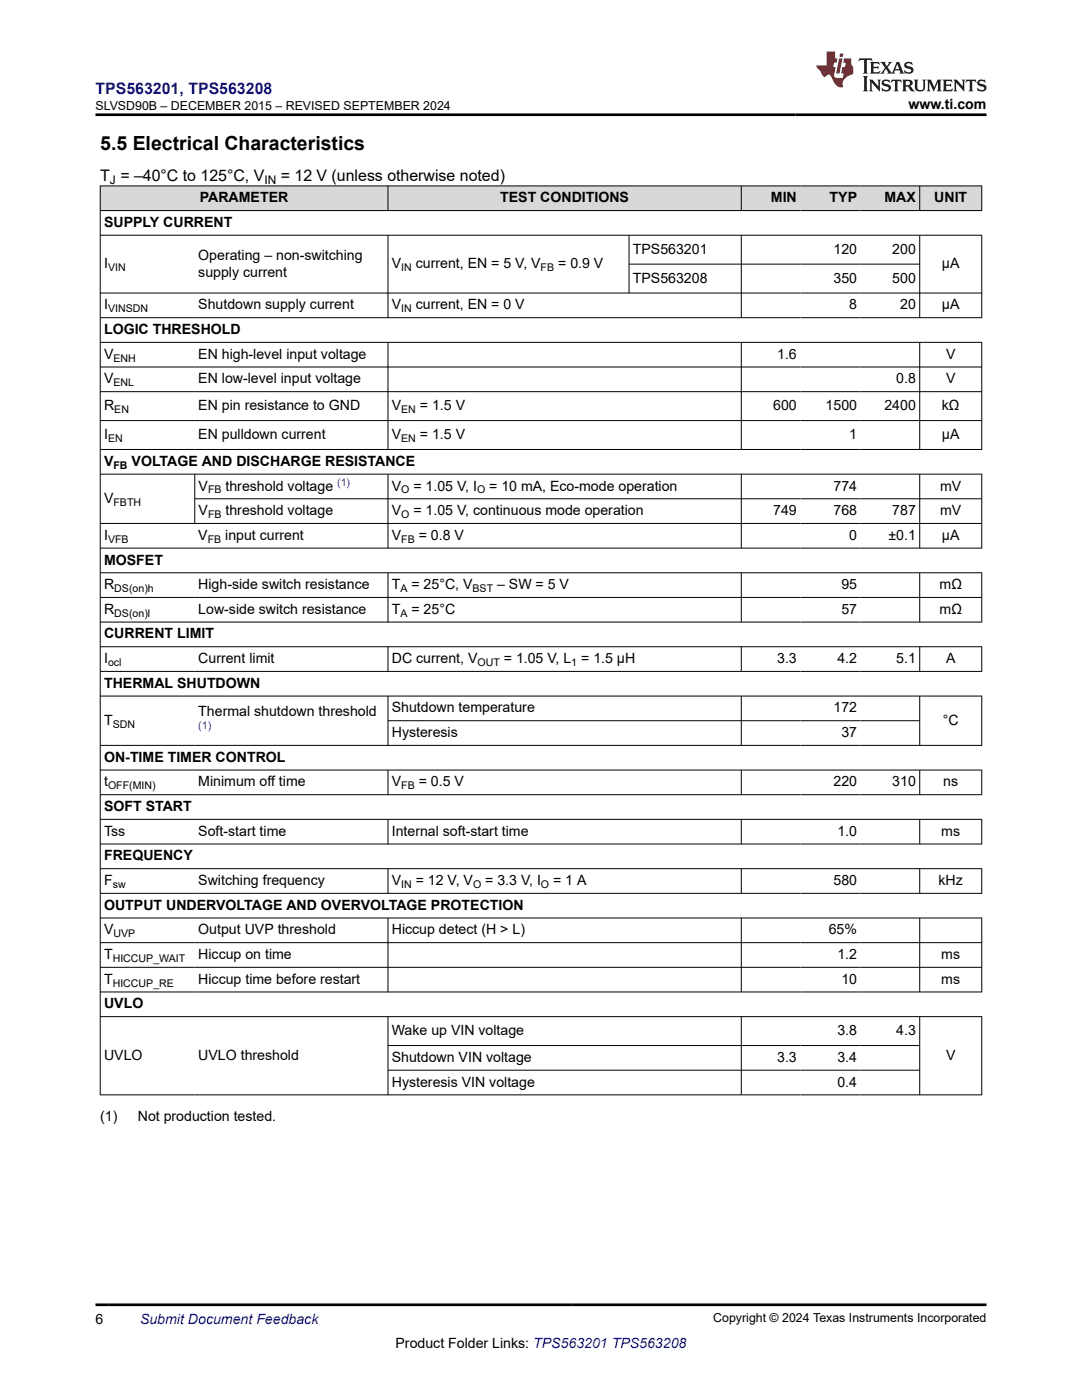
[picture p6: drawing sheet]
<svg xmlns="http://www.w3.org/2000/svg" width="216mm" height="279mm" viewBox="0 0 216 279" stroke-linecap="round" stroke-linejoin="round" font-family="sans-serif">
<defs><g id="words">
<text font-size="3.9" x="20" y="29.9">5.5 Electrical Characteristics</text>
<text font-size="3.2" fill="#00f" x="19" y="18.7">TPS563201, TPS563208</text>
<g font-size="3.2">
<text x="20" y="36.1">T = –40°C to 125°C, V</text>
<text x="56" y="36.1">= 12 V (unless otherwise noted)</text>
</g>
<g font-size="2.8">
<text x="181.3" y="21.8">www.ti.com</text>
<text x="39.9" y="40.4">PARAMETER</text>
<text x="99.8" y="40.4">TEST CONDITIONS</text>
<text x="153.8" y="40.4">MIN</text>
<text x="165.5" y="40.4">TYP</text>
<text x="176.5" y="40.4">MAX</text>
<text x="186.4" y="40.4">UNIT</text>
<text x="20.8" y="45.3">SUPPLY CURRENT</text>
<text x="20.8" y="53.5">I</text>
<text x="39.6" y="51.8">Operating – non-switching</text>
<text x="78.2" y="53.5">V</text>
<text x="83" y="53.5">current, EN = 5 V, V</text>
<text x="111.4" y="53.5">= 0.9 V</text>
<text x="126.3" y="50.6">TPS563201</text>
<text x="166.3" y="50.6">120</text>
<text x="178" y="50.6">200</text>
<text x="188" y="53.5">µA</text>
<text x="39.6" y="55.2">supply current</text>
<text x="126.3" y="56.4">TPS563208</text>
<text x="166.3" y="56.4">350</text>
<text x="178" y="56.4">500</text>
<text x="20.8" y="61.8">I</text>
<text x="39.6" y="61.8">Shutdown supply current</text>
<text x="78.2" y="61.8">V</text>
<text x="83" y="61.8">current, EN = 0 V</text>
<text x="169.5" y="61.8">8</text>
<text x="179.6" y="61.8">20</text>
<text x="188" y="61.8">µA</text>
<text x="20.8" y="66.7">LOGIC THRESHOLD</text>
<text x="20.8" y="71.6">V</text>
<text x="39.6" y="71.6">EN high-level input voltage</text>
<text x="155.1" y="71.6">1.6</text>
<text x="188.8" y="71.6">V</text>
<text x="20.8" y="76.5">V</text>
<text x="39.6" y="76.5">EN low-level input voltage</text>
<text x="178.8" y="76.5">0.8</text>
<text x="188.8" y="76.5">V</text>
<text x="20.8" y="81.9">R</text>
<text x="39.6" y="81.9">EN pin resistance to GND</text>
<text x="78.2" y="81.9">V</text>
<text x="83.8" y="81.9">= 1.5 V</text>
<text x="154.3" y="81.9">600</text>
<text x="164.7" y="81.9">1500</text>
<text x="176.5" y="81.9">2400</text>
<text x="187.9" y="81.9">kΩ</text>
<text x="20.8" y="87.6">I</text>
<text x="39.6" y="87.6">EN pulldown current</text>
<text x="78.2" y="87.6">V</text>
<text x="83.8" y="87.6">= 1.5 V</text>
<text x="169.5" y="87.6">1</text>
<text x="188" y="87.6">µA</text>
<text x="20.8" y="93">V</text>
<text x="26.3" y="93">VOLTAGE AND DISCHARGE RESISTANCE</text>
<text x="20.8" y="100.4">V</text>
<text x="39.6" y="97.9">V</text>
<text x="45" y="97.9">threshold voltage</text>
<text x="78.2" y="97.9">V</text>
<text x="82.5" y="97.9">= 1.05 V, I</text>
<text x="97.6" y="97.9">= 10 mA, Eco-mode operation</text>
<text x="166.3" y="97.9">774</text>
<text x="187.6" y="97.9">mV</text>
<text x="20.8" y="107.7">I</text>
<text x="39.6" y="107.7">V</text>
<text x="39.6" y="102.8">V</text>
<text x="44.9" y="107.7">input current</text>
<text x="45" y="102.8">threshold voltage</text>
<text x="78.2" y="102.8">V</text>
<text x="78.2" y="107.7">V</text>
<text x="82.5" y="102.8">= 1.05 V, continuous mode operation</text>
<text x="83.6" y="107.7">= 0.8 V</text>
<text x="154.3" y="102.8">749</text>
<text x="166.3" y="102.8">768</text>
<text x="169.5" y="107.7">0</text>
<text x="177.3" y="107.7">±0.1</text>
<text x="178" y="102.8">787</text>
<text x="187.6" y="102.8">mV</text>
<text x="188" y="107.7">µA</text>
<text x="20.8" y="112.7">MOSFET</text>
<text x="20.8" y="117.6">R</text>
<text x="39.6" y="117.6">High-side switch resistance</text>
<text x="78.2" y="117.6">T</text>
<text x="82.1" y="117.6">= 25°C, V</text>
<text x="99.2" y="117.6">– SW = 5 V</text>
<text x="167.9" y="117.6">95</text>
<text x="187.5" y="117.6">mΩ</text>
<text x="20.8" y="122.5">R</text>
<text x="39.6" y="122.5">Low-side switch resistance</text>
<text x="78.2" y="122.5">T</text>
<text x="82.1" y="122.5">= 25°C</text>
<text x="167.9" y="122.5">57</text>
<text x="187.5" y="122.5">mΩ</text>
<text x="20.8" y="127.4">CURRENT LIMIT</text>
<text x="20.8" y="132.3">I</text>
<text x="20.8" y="137.3">THERMAL SHUTDOWN</text>
<text x="39.6" y="132.3">Current limit</text>
<text x="78.2" y="132.3">DC current, V</text>
<text x="100.5" y="132.3">= 1.05 V, L = 1.5 µH</text>
<text x="155.1" y="132.3">3.3</text>
<text x="167.1" y="132.3">4.2</text>
<text x="178.8" y="132.3">5.1</text>
<text x="188.8" y="132.3">A</text>
<text x="39.6" y="143">Thermal shutdown threshold</text>
<text x="78.2" y="142.2">Shutdown temperature</text>
<text x="166.3" y="142.2">172</text>
<text x="20.8" y="144.6">T</text>
<text x="78.2" y="147.1">Hysteresis</text>
<text x="167.9" y="147.1">37</text>
<text x="188.1" y="144.6">°C</text>
<text x="20.8" y="152">ON-TIME TIMER CONTROL</text>
<text x="20.8" y="157">t</text>
<text x="20.8" y="161.9">SOFT START</text>
<text x="39.6" y="157">Minimum off time</text>
<text x="78.2" y="157">V</text>
<text x="83.6" y="157">= 0.5 V</text>
<text x="166.3" y="157">220</text>
<text x="178" y="157">310</text>
<text x="188.2" y="157">ns</text>
<text x="20.8" y="166.8">Tss</text>
<text x="39.6" y="166.8">Soft-start time</text>
<text x="78.2" y="166.8">Internal soft-start time</text>
<text x="167.1" y="166.8">1.0</text>
<text x="187.8" y="166.8">ms</text>
<text x="20.8" y="171.7">FREQUENCY</text>
<text x="20.8" y="176.6">F</text>
<text x="39.6" y="176.6">Switching frequency</text>
<text x="78.2" y="176.6">V</text>
<text x="83" y="176.6">= 12 V, V</text>
<text x="96.8" y="176.6">= 3.3 V, I</text>
<text x="110.4" y="176.6">= 1 A</text>
<text x="166.3" y="176.6">580</text>
<text x="187.3" y="176.6">kHz</text>
<text x="20.8" y="181.6">OUTPUT UNDERVOLTAGE AND OVERVOLTAGE PROTECTION</text>
<text x="20.8" y="186.5">V</text>
<text x="20.8" y="191.4">T</text>
<text x="39.6" y="186.5">Output UVP threshold</text>
<text x="39.6" y="191.4">Hiccup on time</text>
<text x="78.2" y="186.5">Hiccup detect (H &gt; L)</text>
<text x="165.4" y="186.5">65%</text>
<text x="167.1" y="191.4">1.2</text>
<text x="187.8" y="191.4">ms</text>
<text x="20.8" y="196.3">T</text>
<text x="39.6" y="196.3">Hiccup time before restart</text>
<text x="167.9" y="196.3">10</text>
<text x="187.8" y="196.3">ms</text>
<text x="20.8" y="201.2">UVLO</text>
<text x="78.2" y="206.6">Wake up VIN voltage</text>
<text x="167.1" y="206.6">3.8</text>
<text x="178.8" y="206.6">4.3</text>
<text x="20.8" y="211.5">UVLO</text>
<text x="39.6" y="211.5">UVLO threshold</text>
<text x="78.2" y="211.9">Shutdown VIN voltage</text>
<text x="155.1" y="211.9">3.3</text>
<text x="167.1" y="211.9">3.4</text>
<text x="188.8" y="211.5">V</text>
<text x="78.2" y="216.9">Hysteresis VIN voltage</text>
<text x="167.1" y="216.9">0.4</text>
<text x="20" y="223.7">(1)</text>
<text x="27.5" y="223.7">Not production tested.</text>
<text x="19" y="264.2">6</text>
<text x="78.9" y="269">Product Folder Links: TPS563201 TPS563208</text>
</g>
<text font-size="2.8" fill="#00f" x="27.9" y="264.2">Submit Document Feedback</text>
<g font-size="2.5">
<text x="19" y="21.9">SLVSD90B – DECEMBER 2015 – REVISED SEPTEMBER 2024</text>
<text x="142.3" y="263.9">Copyright © 2024 Texas Instruments Incorporated</text>
</g>
<g font-size="2.4">
<text x="21.9" y="36.7">J</text>
<text x="52.8" y="36.7">IN</text>
</g>
<g font-size="2.1">
<text x="21.6" y="54.1">VIN</text>
<text x="80.1" y="54.1">IN</text>
<text x="107.9" y="54.1">FB</text>
<text x="21.6" y="62.3">VINSDN</text>
<text x="80.1" y="62.3">IN</text>
<text x="22.6" y="72.2">ENH</text>
<text x="22.6" y="77.1">ENL</text>
<text x="22.8" y="82.4">EN</text>
<text x="80.1" y="82.4">EN</text>
<text x="21.6" y="88.2">EN</text>
<text x="80.1" y="88.2">EN</text>
<text x="22.6" y="93.5">FB</text>
<text x="22.6" y="100.9">FBTH</text>
<text x="41.5" y="98.5">FB</text>
<text x="80.1" y="98.5">O</text>
<text x="95.2" y="98.5">O</text>
<text x="41.5" y="103.4">FB</text>
<text x="80.1" y="103.4">O</text>
<text x="21.6" y="108.3">VFB</text>
<text x="41.5" y="108.3">FB</text>
<text x="80.1" y="108.3">FB</text>
<text x="22.8" y="118.1">DS(on)h</text>
<text x="79.9" y="118.1">A</text>
<text x="94.3" y="118.1">BST</text>
<text x="22.8" y="123.1">DS(on)l</text>
<text x="79.9" y="123.1">A</text>
<text x="21.6" y="132.9">ocl</text>
<text x="95.3" y="132.9">OUT</text>
<text x="114" y="132.9">1</text>
<text x="22.5" y="145.2">SDN</text>
<text x="21.6" y="157.5">OFF(MIN)</text>
<text x="80.1" y="157.5">FB</text>
<text x="22.5" y="177.2">sw</text>
<text x="80.1" y="177.2">IN</text>
<text x="94.4" y="177.2">O</text>
<text x="107.9" y="177.2">O</text>
<text x="22.5" y="192">HICCUP_WAIT</text>
<text x="22.6" y="187">UVP</text>
<text x="22.5" y="196.9">HICCUP_RE</text>
</g>
<g font-size="2.1" fill="#00f">
<text x="67.3" y="97">(1)</text>
<text x="39.6" y="145.4">(1)</text>
</g>
</g></defs>
<g fill="#d8d8d8">
<path d="M20 37.1h175.9v4.9h-175.9z" fill-rule="evenodd"/>
<path d="M20.1 37.2h57.3v4.8h-57.3z" fill-rule="evenodd"/>
<path d="M77.5 37.2h70.4v4.8h-70.4z" fill-rule="evenodd"/>
<path d="M148 37.2h11.7v4.8h-11.7z" fill-rule="evenodd"/>
<path d="M159.7 37.2h12v4.8h-12z" fill-rule="evenodd"/>
<path d="M171.7 37.2h11.8v4.8h-11.8z" fill-rule="evenodd"/>
<path d="M183.6 37.2h12.2v4.8h-12.2z" fill-rule="evenodd"/>
</g>
<g fill="none" stroke="#000" stroke-width=".2">
<path d="M19.9 37.1h176.1M20 37v181.6M77.4 37v5.1M147.9 37v5.1M183.5 37v5.1M195.9 37v5.1M19.9 42h176.1M19.9 46.9h176.1M19.9 58.5h176.1M77.4 46.9v16.6M125.5 46.9v11.6M125.5 52.7h58.1"/>
<path d="M147.9 46.9v16.6M183.5 46.9v16.6M195.9 46.9v16.6M19.9 63.4h176.1M19.9 68.3h176.1M19.9 73.2h176.1M19.9 78.2h176.1M77.4 68.3v21.5M147.9 68.3v21.5M183.5 68.3v21.5M195.9 68.3v21.5M19.9 83.9h176.1"/>
<path d="M19.9 89.7h176.1M19.9 94.6h176.1M38.9 94.6v9.9M38.9 99.5h157.1M77.4 94.6v14.8M147.9 94.6v14.8M183.5 94.6v14.8M195.9 94.6v14.8M19.9 109.4h176.1M19.9 114.3h176.1M19.9 119.2h176.1M77.4 114.3v9.9"/>
<path d="M147.9 114.3v9.9M183.5 114.3v9.9M195.9 114.2v10M196 104.5h-176.1M19.9 124.2h176.1M19.9 129.1h176.1M19.9 134h176.1M19.9 138.9h176.1M77.4 129.1v5M77.4 138.9v9.9M147.9 129.1v5M147.9 138.9v9.9"/>
<path d="M183.5 129.1v5M183.5 138.9v9.9M195.9 129v5.1M195.9 138.9v9.9M19.9 148.8h176.1M19.9 153.7h176.1M19.9 158.6h176.1M77.4 153.7v5M77.4 143.8h106.2M147.9 153.7v5M183.5 153.7v5M195.9 153.6v5.1"/>
<path d="M19.9 163.5h176.1M19.9 168.4h176.1M19.9 173.4h176.1M19.9 178.3h176.1M77.4 163.5v5M77.4 173.4v4.9M147.9 163.5v5M147.9 173.4v4.9M183.5 163.5v5M183.5 173.4v4.9M195.9 163.5v5M195.9 173.3v5"/>
<path d="M19.9 183.2h176.1M19.9 188.1h176.1M19.9 193h176.1M19.9 198h176.1M77.4 183.2v14.8M147.9 183.2v14.8M183.5 183.2v14.8M195.9 183.1v14.9M19.9 202.9h176.1M19.9 218.5h176.1M77.4 202.9v15.7M77.4 208.7h106.2"/>
<path d="M77.4 213.6h106.2M147.9 202.9v15.7M183.5 202.9v15.7M195.9 202.8v15.8"/>
</g>
<path d="M171.5 11.6l-.2 .6 .5-.2h.6v.1v2.2l-.2 .4h1l-.2-.4v-2.2v-.1h.5l.6 .2-.2-.6zM173.6 12.4l.2 .3v1.6l-.2 .4h1.9l.1-.6a1.08 1.08 0 0 1-1.3 .2v-.7h.6l.4 .2v-.7l-.4 .2h-.6v-.5l.2-.2a1 1 0 0 1 1 .3l-.1-.5zM175.7 12.4l.9 1.1-1 1.2h.9l-.2-.2 .5-.8 .4 .8-.2 .2h1.6l-.2-.2 .2-.5h.9l.1 .5-.1 .2h.9l-.2-.4-.8-1.9h-.5l-.9 2.1-.9-1.1 .9-1h-.8l.2 .2-.4 .6-.4-.6 .2-.2zM179 12.8l.4 1h-.7zM180.7 12.5a.65 .65 0 0 0-.2 .7 .65 .65 0 0 0 .6 .5l.6 .1 .1 .3a.79 .79 0 0 1-.7 .4 .79 .79 0 0 1-.7-.5l.1 .7 .2-.1a.93 .93 0 0 0 1.1 0 .93 .93 0 0 0 .4-.9 1.46 1.46 0 0 0-1.2-.6l-.1-.3a1.09 1.09 0 0 1 1.2 .2l-.2-.6-.1 .1-.5-.2zM172.2 15.2l.2 .4v2.2l-.2 .4h1l-.2-.4v-2.2l.2-.4zM173.4 15.9l.2 .4v1.5l-.2 .4h.8l-.3-.4 .1-1.3 1.6 1.8v-2l.2-.4h-.7l.1 .2 .1 1.1-1.2-1.3zM176.2 16a.65 .65 0 0 0-.2 .8 .65 .65 0 0 0 .6 .4l.6 .2 .1 .2a.79 .79 0 0 1-.7 .4 .79 .79 0 0 1-.7-.5l.1 .7 .2-.1a.93 .93 0 0 0 1.1 .1 .93 .93 0 0 0 .4-1 1.46 1.46 0 0 0-1.2-.5l-.1-.4a1.09 1.09 0 0 1 1.2 .2l-.1-.6-.2 .1-.5-.1zM177.9 15.9l-.1 .6a.63 .63 0 0 1 .8-.3v1.6l-.3 .4h1l-.2-.4v-1.6a.66 .66 0 0 1 .8 .3l-.1-.6zM180 15.9l.2 .4v1.5l-.2 .4h1l-.2-.2-.1-.7h.5l.1 .2a.79 .79 0 0 0 1.2 .6l-1-.9a.61 .61 0 0 0 .6-.6 .61 .61 0 0 0-.5-.7zM180.8 16.2h.1a.47 .47 0 0 1 .5 .1 .47 .47 0 0 1 .1 .5l-.1 .1-.7 .1zM182.3 15.9l.2 .2a2.27 2.27 0 0 0 .4 2 1.04 1.04 0 0 0 1.7-.7v-1.3l.2-.2h-.8l.2 .4v1.1a.6 .6 0 0 1-.6 .6 .6 .6 0 0 1-.6-.6v-1.1l.3-.4zM184.9 15.9l.2 .4v1.5l-.2 .4h.8l-.3-.4v-1.4l.9 1.9 .9-1.9v1.4l-.3 .4h1l-.2-.4v-1.5l.2-.4h-.8l-.7 1.5-.6-1.5zM188.1 15.9l.2 .4v1.5l-.2 .4h1.9l.1-.6a1.09 1.09 0 0 1-1.3 .2v-.7h.6l.4 .2v-.6l-.4 .2h-.6v-.6l.2-.1a1.01 1.01 0 0 1 1 .3l-.1-.6zM190.2 15.9l.3 .4v1.5l-.3 .4h.8l-.2-.4v-1.3l1.6 1.8v-2l.2-.4h-.7l.2 .2v1.1l-1.2-1.3zM192.8 15.9l-.1 .6a.63 .63 0 0 1 .8-.3v1.6l-.3 .4h1l-.2-.4v-1.6a.66 .66 0 0 1 .8 .3l-.1-.6zM195.2 16a.65 .65 0 0 0-.2 .8 .65 .65 0 0 0 .6 .4l.6 .2 .2 .2a.79 .79 0 0 1-.7 .4 .79 .79 0 0 1-.7-.5l.1 .7 .2-.1a.93 .93 0 0 0 1 .1 .93 .93 0 0 0 .5-1 1.46 1.46 0 0 0-1.3-.5v-.4a1.09 1.09 0 0 1 1.2 .2l-.2-.6-.2 .1-.5-.1z" fill="#231f20"/>
<path d="M164.9 10.3v2.7h-2l.1 .4 .8 1a.95 .95 0 0 0 1 .9 .59 .59 0 0 1 .5-.4 .59 .59 0 0 1 .5 .3l.4 .8a1.59 1.59 0 0 0 2.1 1.4 1.61 1.61 0 0 1 1-2.3l1-.3-.1-1.5a1.59 1.59 0 0 1-.3-1.7h-1.5l-.2 .9h.6l-.2 .9h-.5l-.2 .9v.3l.4 .1-.1 .9h-.7a.73 .73 0 0 1-1-.7l.3-1.5h-.5l.1-.9h.5l.2-.9h-.5v-1.3zM167.4 11.6l-.6 3.1h.7l.6-3.1zM167.6 10.7l-.1 .6h.7l.1-.6z" fill="#ed1c24"/>
<path d="M19 22.9h177.8M19 260.4h177.8" fill="none" stroke="#000" stroke-width=".53"/>
<use href="#words"/>
</svg>
